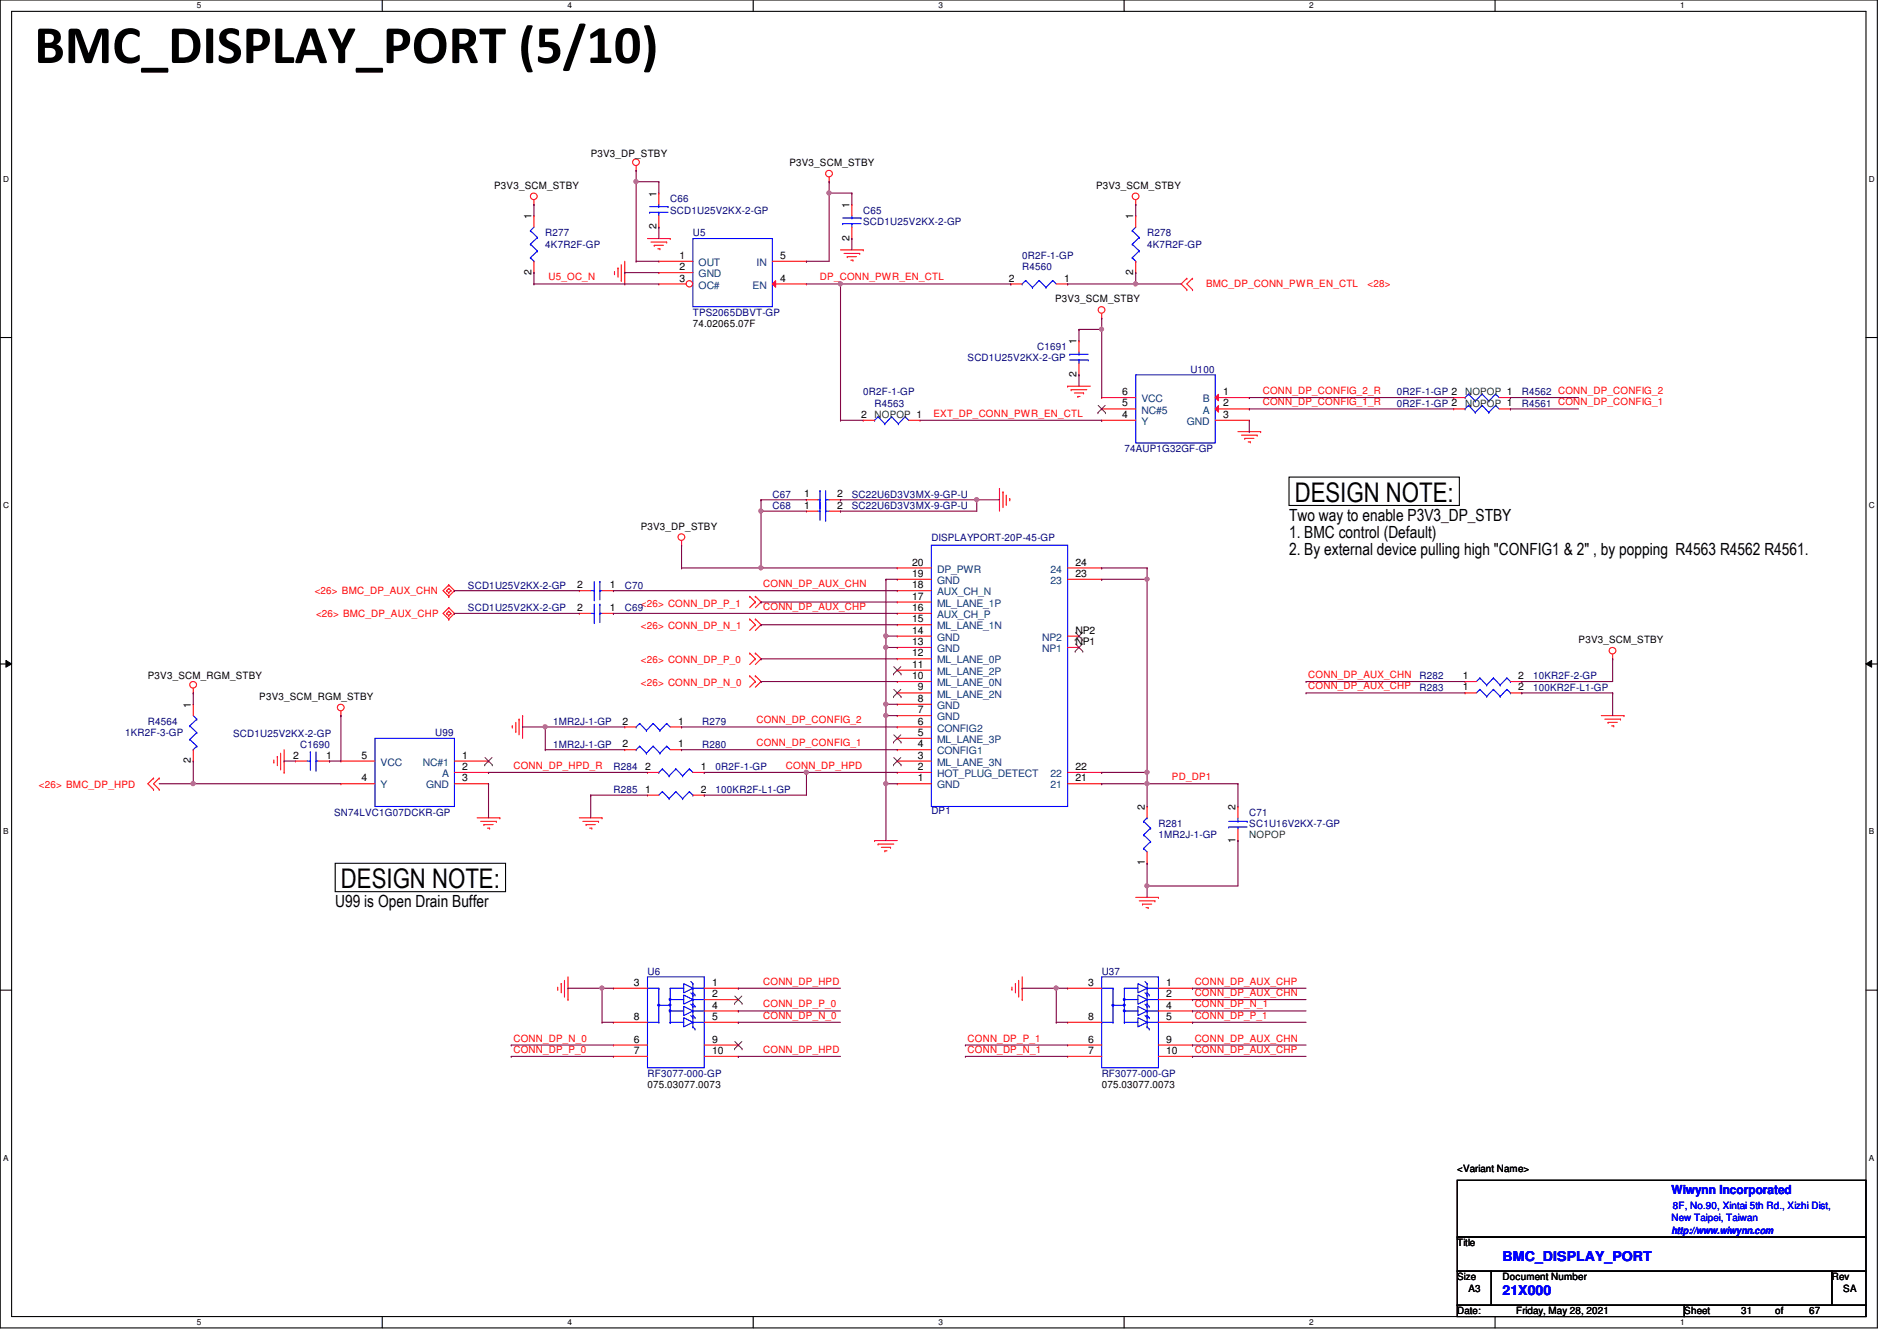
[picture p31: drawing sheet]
<svg xmlns="http://www.w3.org/2000/svg" width="297mm" height="210mm" viewBox="0 0 297 210" stroke-linecap="round" stroke-linejoin="round" font-family="sans-serif">
<defs><g id="words">
<text font-size="8.5" x="5.4" y="9.9">BMC_DISPLAY_PORT (5/10)</text>
<g font-size="4.2">
<text x="202.7" y="78.6">DESIGN NOTE:</text>
<text x="53.4" y="139.1">DESIGN NOTE:</text>
</g>
<g font-size="2.6">
<text x="201.8" y="81.6">Two way to enable P3V3_DP_STBY</text>
<text x="201.8" y="84.2">1. BMC control (Default)</text>
<text x="201.8" y="86.9">2. By external device pulling high &quot;CONFIG1 &amp; 2&quot; , by popping R4563 R4562 R4561.</text>
<text x="52.5" y="142">U99 is Open Drain Buffer</text>
</g>
<g font-size="2.1" fill="#00f">
<text x="235.3" y="197.4">BMC_DISPLAY_PORT</text>
<text x="235.3" y="202.7">21X000</text>
</g>
<text font-size="1.9" fill="#00f" x="261.7" y="186.9">Wiwynn Incorporated</text>
<g font-size="1.6">
<text x="77.4" y="29.5">P3V3_SCM_STBY</text>
<text x="92.5" y="24.6">P3V3_DP_STBY</text>
<text x="123.6" y="26">P3V3_SCM_STBY</text>
<text x="171.6" y="29.5">P3V3_SCM_STBY</text>
<text x="83.2" y="34.3" transform="rotate(-90 83.2 34.3)">1</text>
<text x="102.8" y="35.9" transform="rotate(-90 102.8 35.9)">2</text>
<text x="102.8" y="30.8" transform="rotate(-90 102.8 30.8)">1</text>
<text x="133" y="32.6" transform="rotate(-90 133 32.6)">1</text>
<text x="177.5" y="34.3" transform="rotate(-90 177.5 34.3)">1</text>
<text x="106.4" y="40.5">1</text>
<text x="122.2" y="40.5">5</text>
<text x="133" y="37.7" transform="rotate(-90 133 37.7)">2</text>
<text x="83.2" y="43" transform="rotate(-90 83.2 43)">2</text>
<text x="106.4" y="42.3">2</text>
<text x="106.4" y="44.1">3</text>
<text x="122.2" y="44.1">4</text>
<text x="157.9" y="44.1">2</text>
<text x="165.2" y="47.3">P3V3_SCM_STBY</text>
<text x="166.6" y="44.1">1</text>
<text x="177.5" y="43" transform="rotate(-90 177.5 43)">2</text>
<text x="108.5" y="51.2">74.02065.07F</text>
<text x="168.6" y="53.9" transform="rotate(-90 168.6 53.9)">1</text>
<text x="168.6" y="59" transform="rotate(-90 168.6 59)">2</text>
<text x="134.8" y="65.4">2</text>
<text x="175.7" y="65.4">4</text>
<text x="175.7" y="63.6">5</text>
<text x="175.7" y="61.8">6</text>
<text x="191.5" y="61.8">1</text>
<text x="191.5" y="63.6">2</text>
<text x="191.5" y="65.4">3</text>
<text x="125.9" y="77.9">1</text>
<text x="131.1" y="77.9">2</text>
<text x="100.3" y="82.9">P3V3_DP_STBY</text>
<text x="125.9" y="79.6">1</text>
<text x="131.1" y="79.6">2</text>
<text x="142.8" y="88.5">20</text>
<text x="168.4" y="88.5">24</text>
<text x="90.4" y="92.1">2</text>
<text x="90.4" y="95.6">2</text>
<text x="95.5" y="92.1">1</text>
<text x="95.5" y="95.6">1</text>
<text x="142.8" y="93.9">17</text>
<text x="142.8" y="92.1">18</text>
<text x="142.8" y="90.3">19</text>
<text x="142.8" y="95.6">16</text>
<text x="168.4" y="90.3">23</text>
<text x="142.8" y="97.4">15</text>
<text x="142.8" y="101">13</text>
<text x="142.8" y="99.2">14</text>
<text x="168.4" y="101">NP1</text>
<text x="168.4" y="99.2">NP2</text>
<text x="247.2" y="100.7">P3V3_SCM_STBY</text>
<text x="23.2" y="106.3">P3V3_SCM_RGM_STBY</text>
<text x="142.8" y="102.7">12</text>
<text x="142.8" y="104.5">11</text>
<text x="142.8" y="106.3">10</text>
<text x="229.1" y="106.3">1</text>
<text x="237.7" y="106.3">2</text>
<text x="29.9" y="110.8" transform="rotate(-90 29.9 110.8)">1</text>
<text x="40.6" y="109.6">P3V3_SCM_RGM_STBY</text>
<text x="97.5" y="113.4">2</text>
<text x="106.2" y="113.4">1</text>
<text x="143.7" y="108.1">9</text>
<text x="143.7" y="111.6">7</text>
<text x="143.7" y="109.9">8</text>
<text x="143.7" y="113.4">6</text>
<text x="229.1" y="108.1">1</text>
<text x="237.7" y="108.1">2</text>
<text x="29.9" y="119.5" transform="rotate(-90 29.9 119.5)">2</text>
<text x="45.9" y="118.7">2</text>
<text x="51.1" y="118.7">1</text>
<text x="56.6" y="118.7">5</text>
<text x="72.4" y="118.7">1</text>
<text x="97.5" y="117">2</text>
<text x="106.2" y="117">1</text>
<text x="143.7" y="115.2">5</text>
<text x="143.7" y="118.7">3</text>
<text x="143.7" y="117">4</text>
<text x="56.6" y="122.3">4</text>
<text x="72.4" y="122.3">3</text>
<text x="72.4" y="120.5">2</text>
<text x="101" y="124.1">1</text>
<text x="101" y="120.5">2</text>
<text x="109.7" y="124.1">2</text>
<text x="109.7" y="120.5">1</text>
<text x="143.7" y="122.3">1</text>
<text x="143.7" y="120.5">2</text>
<text x="168.4" y="122.3">21</text>
<text x="168.4" y="120.5">22</text>
<text x="179.2" y="126.8" transform="rotate(-90 179.2 126.8)">2</text>
<text x="193.5" y="131.9" transform="rotate(-90 193.5 131.9)">1</text>
<text x="193.5" y="126.8" transform="rotate(-90 193.5 126.8)">2</text>
<text x="179.2" y="135.5" transform="rotate(-90 179.2 135.5)">1</text>
<text x="99.3" y="154.3">3</text>
<text x="111.5" y="154.3">1</text>
<text x="170.4" y="154.3">3</text>
<text x="182.6" y="154.3">1</text>
<text x="99.3" y="159.6">8</text>
<text x="111.5" y="156.1">2</text>
<text x="111.5" y="157.9">4</text>
<text x="111.5" y="159.6">5</text>
<text x="170.4" y="159.6">8</text>
<text x="182.6" y="156.1">2</text>
<text x="182.6" y="157.9">4</text>
<text x="182.6" y="159.6">5</text>
<text x="99.3" y="163.2">6</text>
<text x="99.3" y="165">7</text>
<text x="111.5" y="163.2">9</text>
<text x="111.5" y="165">10</text>
<text x="170.4" y="163.2">6</text>
<text x="170.4" y="165">7</text>
<text x="182.6" y="163.2">9</text>
<text x="182.6" y="165">10</text>
<text x="101.4" y="170.3">075.03077.0073</text>
<text x="172.5" y="170.3">075.03077.0073</text>
<text x="228.2" y="183.5">&lt;Variant Name&gt;</text>
<text x="228.2" y="195.1">Title</text>
<text x="228.2" y="200.4">Size</text>
<text x="230" y="202.2">A3</text>
<text x="235.3" y="200.4">Document Number</text>
<text x="286.8" y="200.4">Rev</text>
<text x="288.6" y="202.2">SA</text>
<text x="228.2" y="205.7">Date:</text>
<text x="237.4" y="205.7">Friday, May 28, 2021</text>
<text x="263.7" y="205.7">Sheet</text>
<text x="272.6" y="205.7">31</text>
<text x="278" y="205.7">of</text>
<text x="283.3" y="205.7">67</text>
</g>
<g font-size="1.6" fill="#000080">
<text x="104.9" y="31.7">C66</text>
<text x="104.9" y="33.4">SCD1U25V2KX-2-GP</text>
<text x="135.2" y="33.4">C65</text>
<text x="135.2" y="35.2">SCD1U25V2KX-2-GP</text>
<text x="85.4" y="37">R277</text>
<text x="85.4" y="38.8">4K7R2F-GP</text>
<text x="108.5" y="37">U5</text>
<text x="160.1" y="40.6">0R2F-1-GP</text>
<text x="179.6" y="37">R278</text>
<text x="179.6" y="38.8">4K7R2F-GP</text>
<text x="160.1" y="42.3">R4560</text>
<text x="108.5" y="49.4">TPS2065DBVT-GP</text>
<text x="151.5" y="56.6">SCD1U25V2KX-2-GP</text>
<text x="162.4" y="54.8">C1691</text>
<text x="186.4" y="58.3">U100</text>
<text x="135.2" y="61.9">0R2F-1-GP</text>
<text x="136.9" y="63.7">R4563</text>
<text x="218.7" y="61.9">0R2F-1-GP 2</text>
<text x="218.7" y="63.7">0R2F-1-GP 2</text>
<text x="238.3" y="61.9">R4562 CONN_DP_CONFIG_2</text>
<text x="238.3" y="63.7">R4561 CONN_DP_CONFIG_1</text>
<text x="176.1" y="70.8">74AUP1G32GF-GP</text>
<text x="120.9" y="77.9">C67</text>
<text x="133.4" y="77.9">SC22U6D3V3MX-9-GP-U</text>
<text x="120.9" y="79.7">C68</text>
<text x="133.4" y="79.7">SC22U6D3V3MX-9-GP-U</text>
<text x="145.8" y="84.7">DISPLAYPORT-20P-45-GP</text>
<text x="73.3" y="92.1">SCD1U25V2KX-2-GP</text>
<text x="73.3" y="95.7">SCD1U25V2KX-2-GP</text>
<text x="97.8" y="92.1">C70</text>
<text x="97.8" y="95.7">C69</text>
<text x="222.3" y="106.3">R282</text>
<text x="240.1" y="106.3">10KR2F-2-GP</text>
<text x="23.2" y="113.5">R4564</text>
<text x="86.6" y="113.5">1MR2J-1-GP</text>
<text x="109.9" y="113.5">R279</text>
<text x="222.3" y="108.1">R283</text>
<text x="240.1" y="108.1">100KR2F-L1-GP</text>
<text x="19.6" y="115.2">1KR2F-3-GP</text>
<text x="36.5" y="115.4">SCD1U25V2KX-2-GP</text>
<text x="47" y="117">C1690</text>
<text x="68.2" y="115.2">U99</text>
<text x="86.6" y="117">1MR2J-1-GP</text>
<text x="109.9" y="117">R280</text>
<text x="96.1" y="124.1">R285</text>
<text x="96.1" y="120.6">R284</text>
<text x="112.1" y="124.1">100KR2F-L1-GP</text>
<text x="112.1" y="120.6">0R2F-1-GP</text>
<text x="52.3" y="127.7">SN74LVC1G07DCKR-GP</text>
<text x="145.8" y="127.3">DP1</text>
<text x="181.4" y="129.5">R281</text>
<text x="181.4" y="131.2">1MR2J-1-GP</text>
<text x="195.6" y="127.7">C71</text>
<text x="195.6" y="129.5">SC1U16V2KX-7-GP</text>
<text x="101.4" y="152.6">U6</text>
<text x="172.5" y="152.6">U37</text>
<text x="101.4" y="168.6">RF3077-000-GP</text>
<text x="172.5" y="168.6">RF3077-000-GP</text>
</g>
<g font-size="1.6" fill="#004080">
<text x="109.4" y="41.6">OUT</text>
<text x="118.4" y="41.6">IN</text>
<text x="109.4" y="43.4">GND</text>
<text x="109.4" y="45.2">OC#</text>
<text x="117.9" y="45.2">EN</text>
<text x="178.7" y="64.7">NC#5</text>
<text x="178.7" y="62.9">VCC</text>
<text x="188.3" y="62.9">B</text>
<text x="188.3" y="64.7">A</text>
<text x="178.7" y="66.5">Y</text>
<text x="185.8" y="66.5">GND</text>
<text x="146.7" y="89.6">DP_PWR</text>
<text x="164.5" y="89.6">24</text>
<text x="146.7" y="95">ML_LANE_1P</text>
<text x="146.7" y="93.2">AUX_CH_N</text>
<text x="146.7" y="91.4">GND</text>
<text x="164.5" y="91.4">23</text>
<text x="146.7" y="98.5">ML_LANE_1N</text>
<text x="146.7" y="100.3">GND</text>
<text x="146.7" y="96.7">AUX_CH_P</text>
<text x="163.2" y="100.3">NP2</text>
<text x="146.7" y="103.8">ML_LANE_0P</text>
<text x="146.7" y="105.6">ML_LANE_2P</text>
<text x="146.7" y="107.4">ML_LANE_0N</text>
<text x="146.7" y="102.1">GND</text>
<text x="163.2" y="102.1">NP1</text>
<text x="146.7" y="109.2">ML_LANE_2N</text>
<text x="146.7" y="112.7">GND</text>
<text x="146.7" y="111">GND</text>
<text x="59.6" y="119.8">VCC</text>
<text x="66.2" y="119.8">NC#1</text>
<text x="146.7" y="116.3">ML_LANE_3P</text>
<text x="146.7" y="119.8">ML_LANE_3N</text>
<text x="146.7" y="118.1">CONFIG1</text>
<text x="146.7" y="114.5">CONFIG2</text>
<text x="59.6" y="123.4">Y</text>
<text x="66.7" y="123.4">GND</text>
<text x="69.2" y="121.6">A</text>
<text x="146.7" y="123.4">GND</text>
<text x="146.7" y="121.6">HOT_PLUG_DETECT</text>
<text x="164.5" y="123.4">21</text>
<text x="164.5" y="121.6">22</text>
</g>
<g font-size="1.6" fill="#f00">
<text x="85.9" y="43.9">U5_OC_N</text>
<text x="128.4" y="43.9">DP_CONN_PWR_EN_CTL</text>
<text x="188.8" y="45">BMC_DP_CONN_PWR_EN_CTL</text>
<text x="214.1" y="45">&lt;28&gt;</text>
<text x="146.2" y="65.2">EXT_DP_CONN_PWR_EN_CTL</text>
<text x="197.7" y="63.5">CONN_DP_CONFIG_1_R</text>
<text x="197.7" y="61.7">CONN_DP_CONFIG_2_R</text>
<text x="49.3" y="93">&lt;26&gt; BMC_DP_AUX_CHN</text>
<text x="100.3" y="95">&lt;26&gt; CONN_DP_P_1</text>
<text x="119.5" y="91.9">CONN_DP_AUX_CHN</text>
<text x="119.5" y="95.5">CONN_DP_AUX_CHP</text>
<text x="49.5" y="96.6">&lt;26&gt; BMC_DP_AUX_CHP</text>
<text x="100.3" y="98.5">&lt;26&gt; CONN_DP_N_1</text>
<text x="100.3" y="103.8">&lt;26&gt; CONN_DP_P_0</text>
<text x="100.3" y="107.4">&lt;26&gt; CONN_DP_N_0</text>
<text x="204.8" y="107.9">CONN_DP_AUX_CHP</text>
<text x="204.8" y="106.1">CONN_DP_AUX_CHN</text>
<text x="118.4" y="113.2">CONN_DP_CONFIG_2</text>
<text x="118.4" y="116.8">CONN_DP_CONFIG_1</text>
<text x="6.1" y="123.4">&lt;26&gt; BMC_DP_HPD</text>
<text x="80.4" y="120.4">CONN_DP_HPD_R</text>
<text x="123.1" y="120.4">CONN_DP_HPD</text>
<text x="183.5" y="122.1">PD_DP1</text>
<text x="119.5" y="154.1">CONN_DP_HPD</text>
<text x="187.1" y="154.1">CONN_DP_AUX_CHP</text>
<text x="187.1" y="155.9">CONN_DP_AUX_CHN</text>
<text x="119.5" y="157.7">CONN_DP_P_0</text>
<text x="119.5" y="159.5">CONN_DP_N_0</text>
<text x="187.1" y="157.7">CONN_DP_N_1</text>
<text x="187.1" y="159.5">CONN_DP_P_1</text>
<text x="80.4" y="164.8">CONN_DP_P_0</text>
<text x="80.4" y="163">CONN_DP_N_0</text>
<text x="119.5" y="164.8">CONN_DP_HPD</text>
<text x="151.5" y="163">CONN_DP_P_1</text>
<text x="151.5" y="164.8">CONN_DP_N_1</text>
<text x="187.1" y="164.8">CONN_DP_AUX_CHP</text>
<text x="187.1" y="163">CONN_DP_AUX_CHN</text>
</g>
<g font-size="1.6" fill="#008000">
<text x="136.9" y="65.4">NOPOP 1</text>
<text x="229.4" y="61.9">NOPOP 1</text>
<text x="229.4" y="63.7">NOPOP 1</text>
<text x="195.6" y="131.2">NOPOP</text>
</g>
<g font-size="1.6" fill="#00f">
<text x="261.7" y="191.1">New Taipei, Taiwan</text>
<text x="262" y="189.2">8F, No.90, Xintai 5th Rd., Xizhi Dist,</text>
<text x="261.7" y="193.1">http://www.wiwynn.com</text>
</g>
<g font-size="1.3">
<text x="30.8" y="1.3">5</text>
<text x="88.9" y="1.3">4</text>
<text x="146.9" y="1.3">3</text>
<text x="205" y="1.3">2</text>
<text x="263.1" y="1.3">1</text>
<text x=".5" y="28.4">D</text>
<text x="292.6" y="28.4">D</text>
<text x=".5" y="79.5">C</text>
<text x="292.6" y="79.5">C</text>
<text x=".5" y="130.6">B</text>
<text x="292.6" y="130.6">B</text>
<text x=".5" y="181.7">A</text>
<text x="292.6" y="181.7">A</text>
<text x="30.8" y="207.4">5</text>
<text x="88.9" y="207.4">4</text>
<text x="146.9" y="207.4">3</text>
<text x="205" y="207.4">2</text>
<text x="263.1" y="207.4">1</text>
</g>
</g></defs>
<path d="M0 0h294v207.9h-294zM1.8 1.8h290.4v204.3h-290.4z" fill="none" stroke="#000" stroke-width=".17"/>
<g fill="#fff">
<path d="M30.8 .2h.7v1.4h-.7z"/>
<path d="M30.8 206.2h.7v1.4h-.7z"/>
</g>
<path d="M59.9 0v1.8M59.9 206.1v1.8" fill="none" stroke="#000" stroke-width=".17"/>
<g fill="#fff">
<path d="M88.9 .2h.6v1.4h-.6z"/>
<path d="M88.9 206.2h.6v1.4h-.6z"/>
</g>
<path d="M117.9 0v1.8M117.9 206.1v1.8" fill="none" stroke="#000" stroke-width=".17"/>
<g fill="#fff">
<path d="M146.9 .2h.7v1.4h-.7z"/>
<path d="M146.9 206.2h.7v1.4h-.7z"/>
</g>
<path d="M176 0v1.8M176 206.1v1.8" fill="none" stroke="#000" stroke-width=".17"/>
<g fill="#fff">
<path d="M205 .2h.7v1.4h-.7z"/>
<path d="M205 206.2h.7v1.4h-.7z"/>
</g>
<path d="M234.1 0v1.8M234.1 206.1v1.8" fill="none" stroke="#000" stroke-width=".17"/>
<g fill="#fff">
<path d="M263.1 .2h.7v1.4h-.7z"/>
<path d="M263.1 206.2h.7v1.4h-.7z"/>
<path d="M.5 27.3h.9v1.4h-.9z"/>
<path d="M292.6 27.3h.9v1.4h-.9z"/>
<path d="M.5 78.4h.9v1.4h-.9z"/>
<path d="M292.6 78.4h.9v1.4h-.9z"/>
</g>
<path d="M0 52.8h1.8M292.2 52.8h1.8" fill="none" stroke="#000" stroke-width=".17"/>
<g fill="#fff">
<path d="M.5 129.5h.8v1.4h-.8z"/>
<path d="M292.6 129.5h.9v1.4h-.9z"/>
</g>
<path d="M0 103.9h1.8M292.2 103.9h1.8" fill="none" stroke="#000" stroke-width=".17"/>
<path d="M.9 103.4l.9 .5-.9 .5zM292.2 103.9l.9-.5v1z" fill="#000"/>
<path d="M.9 103.4l.9 .5-.9 .5zM292.2 103.9l.9-.5v1z" fill="none" stroke="#000" stroke-width=".16"/>
<g fill="#fff">
<path d="M.5 180.5h.8v1.4h-.8z"/>
<path d="M292.6 180.5h.9v1.4h-.9z"/>
</g>
<path d="M201.8 74.7h26.7v4.4h-26.7zM52.5 135.1h26.7v4.5h-26.7zM0 155h1.8M292.2 155h1.8M228.2 184.7h64v8.9h-64zM228.2 193.6h64v5.4h-64zM228.2 199h5.3v5.3h-5.3zM233.5 199h53.3v5.3h-53.3zM286.8 199h5.4v5.3h-5.4zM228.2 204.3h35.5v1.8h-35.5zM263.7 204.3h28.5v1.8h-28.5z" fill="none" stroke="#000" stroke-width=".17"/>
<g fill="none" stroke="#f00" stroke-width=".17">
<path d="M83.6 32h.1M83.6 31.3v.7M99.6 26.7h.1M99.6 26v.7M101.4 37.3h3.5M101.9 37.9h2.5M102.4 38.4h.1M102.4 38.4h1.5M103 38.9h.3M103.3 38.9h.1M104.4 37.9h.1M104.9 37.3h.1"/>
<path d="M129.8 28.4h.1M129.8 27.7v.7M131.6 39.1h3.6M132.2 39.7h2.4M133.4 32h.1M133.4 37.3h.1M133.4 32v1.8M133.4 35.6v1.7M134.6 39.7h.1M135.2 39.1h.1M177.8 32h.1M177.8 31.3v.7"/>
<path d="M96.2 42.8h.1M96.2 42.5v.3M96.8 42h.1M96.8 42v1.4M97.3 43.9h.1M97.3 41.4v2.5M97.8 44.4h.1M97.8 40.9v3.5M132.7 40.2h.1M132.7 40.2h1.4M133.2 40.7h.4M133.6 40.7h.1"/>
<path d="M172.5 49.8h.1M172.5 49.1v.7M185.8 43.6h.1M185.8 45.3h.1M185.8 43.6l-.8 .8 .8 .9M186.7 45.3h.1M186.7 43.6h.1M186.7 43.6l-.9 .8 .9 .9M135.2 65.8h.1M135.2 65.8h1.7M142.3 65.8h1.8M144.1 65.8h.1"/>
<path d="M156.5 76.5h.1M156.5 76.5v3.5M157.1 77h.1M157.1 77v2.5M157.6 79h.1M157.6 77.5v1.5M158.1 78.1h.1M158.1 78.1v.3M167.2 60.5h.1M167.2 60.5h3.5M167.7 61h.1M167.7 61h2.5"/>
<path d="M168.2 61.5h1.5M168.8 62.1h.1M168.8 62.1h.3M169.7 61.5h.1M193.8 67.6h3.6M194.4 68.1h2.4M194.9 68.6h.1M194.9 68.6h1.4M195.4 69.2h.4M195.8 69.2h.1M196.8 68.1h.1M197.4 67.6h.1"/>
<path d="M227.6 62.2h.1M227.6 62.2h1.8M234.7 62.2h1.8M236.5 62.2h.1M69.9 92.5h.1M69.9 96h.1M69.9 92.5l.4 .3M69.9 96l.4 .4M70.3 91.6h.1M70.3 93.3h.1M70.3 92.8h.1M70.3 92.1h.1"/>
<path d="M70.3 95.1h.1M70.3 96.9h.1M70.3 96.4h.1M70.3 95.7h.1M70.3 91.6l.9 .9-.9 .8M70.3 91.6l-.9 .9 .9 .8M70.3 92.1l-.4 .4M70.3 92.1l.3 .4M70.3 95.1l.9 .9-.9 .9M70.3 95.1l-.9 .9 .9 .9M70.3 95.7l-.4 .3M70.3 95.7l.3 .3"/>
<path d="M70.6 92.5h.1M70.6 96h.1M70.6 92.5l-.3 .3M70.6 96l-.3 .4M106.7 85.3h.1M106.7 84.6v.7M117.4 93.3h.1M117.4 96.9h.1M117.4 93.3l.9 .9M117.4 96.9l.9 .9M118.3 94.2h.1M118.3 93.3h.1"/>
<path d="M118.3 97.8h.1M118.3 96.9h.1M118.3 94.2l-.9 .9M118.3 93.3l.9 .9M118.3 97.8l-.9 .9M118.3 96.9l.9 .9M119.2 94.2h.1M119.2 97.8h.1M119.2 94.2l-.9 .9M119.2 97.8l-.9 .9M30.3 108.5h.1M30.3 110.2h.1"/>
<path d="M30.3 119.1h.1M30.3 107.7v.8M30.3 110.2v1.8M30.3 117.3v1.8M42.9 119.3h.1M42.9 119v.3M43.4 118.4h.1M43.4 118.4v1.4M43.9 117.9v2.5M44.5 117.3v3.6M53.4 112h.1M53.4 111.3v.7"/>
<path d="M80.2 113.6h.1M80.2 113.6v.4M80.8 114.5h.1M80.8 113.1v1.4M81.3 112.6h.1M81.3 112.6v2.4M81.8 112h.1M81.8 112v3.6M117.4 102.2h.1M117.4 105.8h.1M117.4 102.2l.9 .9M117.4 105.8l.9 .9"/>
<path d="M118.3 103.1h.1M118.3 102.2h.1M118.3 106.7h.1M118.3 105.8h.1M118.3 103.1l-.9 .9M118.3 102.2l.9 .9M118.3 106.7l-.9 .9M118.3 105.8l.9 .9M119.2 103.1h.1M119.2 106.7h.1M119.2 103.1l-.9 .9M119.2 106.7l-.9 .9"/>
<path d="M229.4 108.5h.1M229.4 108.5h1.8M236.5 108.5h1.8M238.3 108.5h.1M250.7 112h3.6M251.3 112.6h2.4M251.8 113.1h.1M251.8 113.1h1.4M252.3 113.6h.4M252.5 103.1h.1M252.5 102.4v.7M252.7 113.6h.1"/>
<path d="M253.7 112.6h.1M254.3 112h.1M24 121.8h.1M24 123.6h.1M24 121.8l-.8 .9 .8 .9M24.9 121.8h.1M24.9 123.6h.1M24.9 121.8l-.9 .9 .9 .9M43.9 120.4h.1M44.5 120.9h.1M74.7 128h3.6M75.3 128.6h2.4"/>
<path d="M75.8 129.1h.1M75.8 129.1h1.4M76.3 129.6h.4M76.7 129.6h.1M77.7 128.6h.1M78.3 128h.1M90.7 128h3.6M91.3 128.6h2.4M91.8 129.1h.1M91.8 129.1h1.4M92.3 129.6h.4M92.7 129.6h.1"/>
<path d="M93.7 128.6h.1M94.3 128h.1M136.9 131.6h.1M136.9 131.6h3.6M137.5 132.1h.1M137.5 132.1h2.5M138 132.6h1.4M138.6 133.2h.1M138.6 133.2h.3M139.4 132.6h.1M193.8 131.6h.1M193.8 126.2h.1"/>
<path d="M193.8 126.2v1.8M193.8 129.8v1.8M87.3 154.9h.1M87.3 154.5v.4M87.9 154h.1M87.9 154v1.4M88.4 155.9h.1M88.4 153.5v2.4M88.9 156.5h.1M88.9 152.9v3.6M158.5 154.9h.1M158.5 154.5v.4"/>
<path d="M159 154h.1M159 154v1.4M159.5 155.9h.1M159.5 153.5v2.4M160.1 156.5h.1M160.1 152.9v3.6M177.8 140.5h3.6M178.4 141h2.4M178.9 141.5h.1M178.9 141.5h1.4M179.4 142.1h.4M179.8 142.1h.1"/>
<path d="M180.8 141h.1M181.4 140.5h.1"/>
<circle cx="83.6" cy="30.7" r=".52"/>
<circle cx="99.6" cy="25.4" r=".52"/>
<circle cx="129.8" cy="27.2" r=".52"/>
<circle cx="177.8" cy="30.7" r=".52"/>
<circle cx="172.5" cy="48.5" r=".52"/>
<circle cx="106.7" cy="84.1" r=".52"/>
<circle cx="30.2" cy="107.2" r=".52"/>
<circle cx="53.4" cy="110.7" r=".52"/>
<circle cx="252.5" cy="101.8" r=".52"/>
</g>
<g fill="none" stroke="#00f" stroke-width=".17">
<path d="M131.9 35h.1M131.9 34.1h2.9M131.9 35h2.9M133.4 34.1h.1M133.4 35h.1M133.4 33.8v.3M133.4 35v.6M134.8 34.1h.1M136.9 65.8h.1M137.5 65.2h.1M137.5 65.2l1.1 1.1M137.5 65.2l-.6 .6"/>
<path d="M138.6 66.3h.1M139.6 65.2h.1M139.6 65.2l1.1 1.1M139.6 65.2l-1 1.1M140.7 66.3h.1M141.7 65.2h.1M141.7 65.2l.6 .6M141.7 65.2l-1 1.1M229.4 62.2h.1M230 61.7h.1M230 61.7l1 1.1M230 61.7l-.6 .5"/>
<path d="M231 62.8h.1M232.1 61.7h.1M232.1 61.7l1 1.1M232.1 61.7l-1.1 1.1M233.1 62.8h.1M234.2 61.7h.1M234.2 61.7l.5 .5M234.2 61.7l-1.1 1.1M29.7 113.6h.1M29.7 115.7h.1M29.7 113.6l1.1 1.1M29.7 115.7l1.1 1.1"/>
<path d="M30.3 117.3h.1M30.3 112l.5 .6M30.8 112.6h.1M30.8 114.7h.1M30.8 116.8h.1M30.8 112.6l-1.1 1M30.8 114.7l-1.1 1M30.8 116.8l-.5 .5M231.7 107.9h.1M231.7 107.9l-.5 .6M231.7 107.9l1.1 1.1M232.8 109h.1"/>
<path d="M233.8 107.9h.1M233.8 107.9l-1 1.1M233.8 107.9l1.1 1.1M234.9 109h.1M236 107.9h.1M236 107.9l-1.1 1.1M236 107.9l.5 .6M236.5 108.5h.1M192.4 129.5h.1M192.4 129.5h2.9M192.4 128.6h2.9M193.8 129.5h.1"/>
<path d="M193.8 128.6h.1M193.8 128v.6M193.8 129.5v.3M195.3 128.6h.1M101.4 154.7h1.8M103.2 157.4h.1M103.2 154.7h.1M103.2 157.4h1.7M103.2 154.7v5.3M104.9 154.7h.1M104.9 156.5h.1M104.9 158.2h.1"/>
<path d="M104.9 154.7h2.2M104.9 154.7v5.3M104.9 156.5h2.2M104.9 158.2h2.2M107.1 154l1.4 .7-1.4 .7zM107.1 155.7l1.4 .8-1.4 .7zM107.1 157.5l1.4 .7-1.4 .8zM107.1 159.3l1.4 .7-1.4 .7zM108.2 153.6l.3 .4M108.2 155.4l.3 .3M108.2 157.2l.3 .3M108.2 159l.3 .3"/>
<path d="M108.5 154.7h.1M108.5 155.4h.1M108.5 154h.1M108.5 157.2h.1M108.5 156.5h.1M108.5 155.7h.1M108.5 159h.1M108.5 158.2h.1M108.5 157.5h.1M108.5 159.3h.1M108.5 154.7h1.8M108.5 154v1.4"/>
<path d="M108.5 155.7v1.5M108.5 157.5v1.5M108.5 159.3v1.4M108.5 155.4l.3 .3M108.5 156.5h1.8M108.5 157.2l.3 .3M108.5 158.2h1.8M108.5 159l.3 .3M108.8 155.7h.1M108.8 157.5h.1M108.8 159.3h.1M101.4 160h.1"/>
<path d="M101.4 160h1.8M103.2 160h.1M104.9 160h.1M104.9 160h2.2M108.5 160.7h.1M108.5 160h.1M108.5 160h1.8M108.5 160.7l.3 .4M108.8 161.1h.1"/>
</g>
<path d="M104.8 156.3h.2v.2h-.2z" fill-rule="evenodd" fill="#00f"/>
<path d="M104.8 156.3h.2v.2h-.2z" fill="none" stroke="#00f" stroke-width=".17"/>
<path d="M104.8 157.2h.2v.2h-.2z" fill-rule="evenodd" fill="#00f"/>
<path d="M104.8 157.2h.2v.2h-.2z" fill="none" stroke="#00f" stroke-width=".17"/>
<path d="M104.8 158.1h.2v.2h-.2z" fill-rule="evenodd" fill="#00f"/>
<path d="M104.8 158.1h.2v.2h-.2z" fill="none" stroke="#00f" stroke-width=".17"/>
<path d="M103 157.2h.2v.2h-.2z" fill-rule="evenodd" fill="#00f"/>
<g fill="none" stroke="#00f" stroke-width=".17">
<path d="M83.1 36.1h.1M83.1 38.2h.1M83.1 36.1l1.1 1.1M83.1 38.2l1.1 1.1M83.6 35.6l-.5 .5M84.2 37.2h.1M84.2 39.3h.1M84.2 37.2l-1.1 1M84.2 39.3l-1.1 1M83.1 40.3h.1M83.1 40.3l.5 .6M83.6 40.9h.1"/>
<path d="M160.1 44.4h.1M160.6 43.9h.1M160.6 43.9l1.1 1.1M160.6 43.9l-.5 .5M161.7 45h.1M162.7 43.9h.1M162.7 43.9l1.1 1.1M162.7 43.9l-1 1.1M163.8 45h.1M164.8 43.9h.1M164.8 43.9l.6 .5M164.8 43.9l-1 1.1"/>
<path d="M167.5 55.5h.1M167.5 55.5h2.9M167.5 56.3h2.9M168.9 55.5h.1M168.9 56.3h.1M168.9 55.1v.4M168.9 56.3v.6M170.4 56.3h.1M128.1 78.2h.3M128.4 78.2h.1M128.4 76.8h.1M128.4 76.8v2.9"/>
<path d="M129.3 78.2h.1M129.3 79.7h.1M129.3 78.2h.5M129.3 76.8v2.9M92.5 92.5h.5M93 92.5h.1M93 93.9h.1M93 91v2.9M93.9 92.5h.1M93.9 91h.1M93.9 92.5h.4M93.9 91v2.9"/>
<path d="M48 119.1h.6M48.6 119.1h.1M48.6 117.7h.1M48.6 117.7v2.9M49.5 119.1h.1M49.5 119.1h.3M49.5 117.7v2.9M58.7 115.6h12.5v10.6h-12.5zM99.6 113.8h.1M100.2 113.2h.1M100.2 113.2l1 1.1M100.2 113.2l-.6 .6"/>
<path d="M101.2 114.3h.1M102.3 113.2h.1M102.3 113.2l1 1.1M102.3 113.2l-1.1 1.1M103.3 114.3h.1M104.4 113.2h.1M104.4 113.2l.5 .6M104.4 113.2l-1.1 1.1M231.7 106.1h.1M231.7 106.1l-.5 .6M231.7 106.1l1.1 1.1M232.8 107.2h.1"/>
<path d="M233.8 106.1h.1M233.8 106.1l-1 1.1M233.8 106.1l1.1 1.1M234.9 107.2h.1M236 106.1h.1M236 106.1l-1.1 1.1M236 106.1l.5 .6M236.5 106.7h.1M49.5 120.6h.1M103.2 120.9h.1M103.7 123.9h.1M103.7 120.4h.1"/>
<path d="M103.7 123.9l-.5 .6M103.7 123.9l1.1 1.1M103.7 120.4l1.1 1.1M103.7 120.4l-.5 .5M104.8 125h.1M104.8 121.5h.1M105.8 123.9h.1M105.8 120.4h.1M105.8 123.9l-1 1.1M105.8 123.9l1.1 1.1M105.8 120.4l1.1 1.1M105.8 120.4l-1 1.1"/>
<path d="M106.9 125h.1M106.9 121.5h.1M107.9 123.9h.1M107.9 120.4h.1M107.9 123.9l-1 1.1M107.9 123.9l.6 .6M107.9 120.4l.6 .5M107.9 120.4l-1 1.1M108.5 124.5h.1M179.1 132.8h.1M179.1 130.7h.1M179.1 128.6h.1"/>
<path d="M179.1 132.8l.5 .5M179.1 130.7l1.1 1M179.1 128.6l1.1 1M179.6 128h.1M179.6 128l-.5 .6M180.2 131.7h.1M180.2 129.6h.1M180.2 131.7l-1.1 1.1M180.2 129.6l-1.1 1.1M101.4 152.9h8.9v14.2h-8.9zM103 157.2h.2v.2h-.2zM172.5 154.7h1.8"/>
<path d="M174.3 157.4h.1M174.3 154.7h.1M174.3 157.4h1.8M174.3 154.7v5.3M176.1 154.7h.1M176.1 156.5h.1M176.1 158.2h.1M176.1 154.7h2.1M176.1 154.7v5.3M176.1 156.5h2.1M176.1 158.2h2.1M178.2 154l1.4 .7-1.4 .7z"/>
<path d="M178.2 155.7l1.4 .8-1.4 .7zM178.2 157.5l1.4 .7-1.4 .8zM178.2 159.3l1.4 .7-1.4 .7zM179.3 153.6l.3 .4M179.3 155.4l.3 .3M179.3 157.2l.3 .3M179.3 159l.3 .3M179.6 154.7h.1M179.6 155.4h.1M179.6 154h.1M179.6 157.2h.1M179.6 156.5h.1"/>
<path d="M179.6 155.7h.1M179.6 159h.1M179.6 158.2h.1M179.6 157.5h.1M179.6 159.3h.1M179.6 154.7h1.8M179.6 154v1.4M179.6 155.7v1.5M179.6 157.5v1.5M179.6 159.3v1.4M179.6 155.4l.4 .3M179.6 156.5h1.8"/>
<path d="M179.6 157.2l.4 .3M179.6 158.2h1.8M179.6 159l.4 .3M180 155.7h.1M180 157.5h.1M180 159.3h.1M172.5 160h.1M172.5 160h1.8M174.3 160h.1M176.1 160h.1M176.1 160h2.1M179.6 160.7h.1"/>
<path d="M179.6 160h.1M179.6 160h1.8M179.6 160.7l.4 .4M180 161.1h.1"/>
</g>
<g fill="none" stroke="#f00" stroke-width=".17">
<path d="M83.6 33.8h.1M83.6 33.8v1.8M83.6 42.7h.1M83.6 40.9v1.8M158.3 44.4h.1M158.3 44.4h1.8M165.4 44.4h1.8M167.2 44.4h.1M168.9 53.3h.1M168.9 58.7h.1M168.9 53.3v1.8M168.9 56.9v1.8"/>
<path d="M126.3 78.2h.1M126.3 78.2h1.8M129.8 78.2h1.8M131.6 78.2h.1M90.7 92.5h.1M90.7 92.5h1.8M94.3 92.5h1.8M96.1 92.5h.1M46.3 119.1h.1M46.3 119.1h1.7M49.8 119.1h1.8M51.6 119.1h.1"/>
<path d="M53.4 119.1h.1M53.4 119.1h5.3M71.2 119.1h5.3M76.5 119.1h.1M97.8 113.8h.1M97.8 113.8h1.8M104.9 113.8h1.8M106.7 113.8h.1M229.4 106.7h.1M229.4 106.7h1.8M236.5 106.7h1.8M238.3 106.7h.1"/>
<path d="M53.4 122.7h.1M53.4 122.7h5.3M71.2 122.7h5.3M71.2 120.9h5.3M76.5 122.7h.1M76.5 120.9h.1M101.4 124.5h.1M101.4 120.9h.1M101.4 124.5h1.8M101.4 120.9h1.8M108.5 124.5h1.8M108.5 120.9h1.8"/>
<path d="M110.3 124.5h.1M110.3 120.9h.1M179.6 135.1h.1M179.6 126.2h.1M179.6 126.2v1.8M179.6 133.3v1.8M96.1 154.7h.1M96.1 154.7h5.3M110.3 154.7h5.3M110.3 156.5h5.3M110.3 158.2h5.3M115.6 154.7h.1"/>
<path d="M115.6 156.5h.1M115.6 158.2h.1M96.1 163.6h.1M96.1 165.4h.1M96.1 160h.1M96.1 160h5.3M96.1 163.6h5.3M96.1 165.4h5.3M110.3 160h5.3M110.3 163.6h5.3M110.3 165.4h5.3M115.6 160h.1"/>
<path d="M115.6 163.6h.1M115.6 165.4h.1"/>
</g>
<path d="M75.9 119.7h.1M75.9 118.6l1.2 1.1M77 118.6l-1.1 1.1M77.1 119.7h.1M115 157.1h.1M115.1 155.9l1.1 1.2M116.2 155.9l-1.2 1.2M116.2 157.1h.1M115 164.2h.1M115.1 163l1.1 1.2M116.2 163l-1.2 1.2M116.2 164.2h.1" fill="none" stroke="#804000" stroke-width=".16"/>
<path d="M175.9 156.3h.2v.2h-.2z" fill-rule="evenodd" fill="#00f"/>
<path d="M175.9 156.3h.2v.2h-.2z" fill="none" stroke="#00f" stroke-width=".17"/>
<path d="M175.9 157.2h.2v.2h-.2z" fill-rule="evenodd" fill="#00f"/>
<path d="M175.9 157.2h.2v.2h-.2z" fill="none" stroke="#00f" stroke-width=".17"/>
<path d="M175.9 158.1h.2v.2h-.2z" fill-rule="evenodd" fill="#00f"/>
<path d="M175.9 158.1h.2v.2h-.2z" fill="none" stroke="#00f" stroke-width=".17"/>
<path d="M174.1 157.2h.3v.2h-.3z" fill-rule="evenodd" fill="#00f"/>
<g fill="none" stroke="#00f" stroke-width=".17">
<path d="M101.7 33.2h.1M101.7 32.3h2.9M101.7 33.2h2.9M103.2 32.3h.1M103.2 33.2h.1M103.2 32v.3M103.2 33.2v.6M104.6 32.3h.1M108.5 37.3h12.4v10.7h-12.4zM177.3 36.1h.1M177.3 38.2h.1M177.3 36.1l1.1 1.1"/>
<path d="M177.3 38.2l1.1 1.1M177.8 35.6l-.5 .5M178.4 37.2h.1M178.4 39.3h.1M178.4 37.2l-1.1 1M178.4 39.3l-1.1 1M177.3 40.3h.1M177.3 40.3l.5 .6M177.8 40.9h.1M128.4 78.6h.1M128.4 78.6v2.8M129.3 78.6v2.8"/>
<path d="M229.4 64h.1M230 63.5h.1M230 63.5l1 1.1M230 63.5l-.6 .5M231 64.6h.1M232.1 63.5h.1M232.1 63.5l1 1.1M232.1 63.5l-1.1 1.1M233.1 64.6h.1M234.2 63.5h.1M234.2 63.5l.5 .5M234.2 63.5l-1.1 1.1"/>
<path d="M128.1 80h.3M128.4 80h.1M129.3 80h.1M129.3 81.4h.1M129.3 80h.5M145.8 85.3h21.4v40.9h-21.4zM99.6 117.3h.1M100.2 116.8h.1M100.2 116.8l1 1.1M100.2 116.8l-.6 .5M101.2 117.9h.1M102.3 116.8h.1"/>
<path d="M102.3 116.8l1 1.1M102.3 116.8l-1.1 1.1M103.3 117.9h.1M104.4 116.8h.1M104.4 116.8l.5 .5M104.4 116.8l-1.1 1.1M172.5 152.9h8.9v14.2h-8.9zM174.1 157.2h.3v.2h-.3z"/>
</g>
<g fill="none" stroke="#f00" stroke-width=".17">
<path d="M103.2 30.2h.1M103.2 35.6h.1M103.2 30.2v1.8M103.2 33.8v1.8M177.8 33.8h.1M177.8 33.8v1.8M103.2 40.9h.1M103.2 42.7h.1M103.2 40.9h5.3M103.2 42.7h5.3M177.8 42.7h.1M177.8 40.9v1.8"/>
<path d="M227.6 64h.1M227.6 64h1.8M234.7 64h1.8M236.5 64h.1M126.3 80h.1M126.3 80h1.8M129.8 80h1.8M131.6 80h.1M140.5 94.2h.1M140.5 97.8h.1M140.5 99.6h.1M140.5 92.5h.1"/>
<path d="M140.5 90.7h.1M140.5 88.9h.1M140.5 96h.1M140.5 94.2h5.3M140.5 97.8h5.3M140.5 99.6h5.3M140.5 92.5h5.3M140.5 90.7h5.3M140.5 88.9h5.3M140.5 96h5.3M167.2 99.6h1.7M167.2 90.7h5.3"/>
<path d="M167.2 88.9h5.3M168.9 99.6h.1M172.5 90.7h.1M172.5 88.9h.1M97.8 117.3h.1M97.8 117.3h1.8M104.9 117.3h1.8M106.7 117.3h.1M140.5 103.1h.1M140.5 104.9h.1M140.5 115.6h.1M140.5 106.7h.1"/>
<path d="M140.5 108.5h.1M140.5 119.1h.1M140.5 112h.1M140.5 110.2h.1M140.5 101.3h.1M140.5 117.3h.1M140.5 113.8h.1M140.5 117.3h5.3M140.5 103.1h5.3M140.5 104.9h5.3M140.5 115.6h5.3M140.5 106.7h5.3"/>
<path d="M140.5 108.5h5.3M140.5 119.1h5.3M140.5 112h5.3M140.5 110.2h5.3M140.5 101.3h5.3M140.5 113.8h5.3M167.2 101.3h1.7M168.9 101.3h.1M140.5 122.7h.1M140.5 120.9h.1M140.5 122.7h5.3M140.5 120.9h5.3"/>
<path d="M167.2 122.7h5.3M167.2 120.9h5.3M172.5 122.7h.1M172.5 120.9h.1M167.2 154.7h.1M167.2 154.7h5.3M181.4 154.7h5.3M181.4 156.5h5.3M181.4 158.2h5.3M186.7 154.7h.1M186.7 156.5h.1M186.7 158.2h.1"/>
<path d="M167.2 163.6h.1M167.2 165.4h.1M167.2 160h.1M167.2 160h5.3M167.2 163.6h5.3M167.2 165.4h5.3M181.4 160h5.3M181.4 163.6h5.3M181.4 165.4h5.3M186.7 160h.1M186.7 163.6h.1M186.7 165.4h.1"/>
</g>
<g fill="none" stroke="#804000" stroke-width=".16">
<path d="M168.4 99l1.1 1.2M169.5 99l-1.1 1.2M139.9 105.5h.1M139.9 116.2h.1M139.9 109.1h.1M139.9 119.7h.1M140 104.4l1.1 1.1M140 115l1.1 1.2M140 107.9l1.1 1.2M140 118.6l1.1 1.1M141.1 104.4l-1.2 1.1M141.1 115l-1.2 1.2"/>
<path d="M141.1 107.9l-1.2 1.2M141.1 118.6l-1.2 1.1M141.1 105.5h.1M141.1 116.2h.1M141.1 109.1h.1M141.1 119.7h.1M168.4 101.9h.1M168.4 100.2h.1M168.4 100.8l1.1 1.1M169.5 100.8l-1.1 1.1M169.5 101.9h.1M169.5 100.2h.1"/>
</g>
<circle cx="108" cy="44.4" r=".5" fill="#fff"/>
<g fill="none" stroke="#f00" stroke-width=".17">
<path d="M103.2 44.4h.1M103.2 44.4h4.2"/>
<circle cx="108" cy="44.4" r=".5"/>
</g>
<path d="M120.9 44.4l.6-.5v1.1z" fill="#f00"/>
<path d="M120.9 44.4l.6-.5v1.1zM120.9 44.4h5.4M120.9 40.9h5.4M126.3 44.4h.1M126.3 40.9h.1" fill="none" stroke="#f00" stroke-width=".17"/>
<path d="M177.8 58.7h12.5v10.6h-12.5z" fill="none" stroke="#00f" stroke-width=".17"/>
<path d="M190.3 62.2l.5-.5v1z" fill="#f00"/>
<path d="M190.3 62.2l.5-.5v1zM190.3 62.2h5.3M195.6 62.2h.1" fill="none" stroke="#f00" stroke-width=".17"/>
<path d="M190.3 64l.5-.5v1z" fill="#f00"/>
<g fill="none" stroke="#f00" stroke-width=".17">
<path d="M172.5 65.8h.1M172.5 64h.1M172.5 62.2h.1M172.5 64h5.3M172.5 65.8h5.3M172.5 62.2h5.3M190.3 64l.5-.5v1zM190.3 64h5.3M190.3 65.8h5.3M195.6 64h.1M195.6 65.8h.1M90.7 96h.1"/>
<path d="M90.7 96h1.8M94.3 96h1.8M96.1 96h.1"/>
</g>
<path d="M171.9 64.6h.1M172 63.5l1.1 1.1M173.1 63.5l-1.2 1.1M173.1 64.6h.1" fill="none" stroke="#804000" stroke-width=".16"/>
<path d="M92.5 96h.5M93 96h.1M93 97.5h.1M93 94.6v2.9M93.9 96h.1M93.9 94.6h.1M93.9 96h.4M93.9 94.6v2.9" fill="none" stroke="#00f" stroke-width=".17"/>
<g fill="none" stroke="#800040" stroke-width=".17">
<path d="M99.6 26.7h.1M99.6 26.7v1.7M204.5 108.5h.1M204.5 106.7h.1M204.5 108.5h24.9M204.5 106.7h24.9M238.3 108.5h.1M238.3 106.7h.1M238.3 108.5h14.2M252.5 108.5h.1M252.5 103.1h.1M252.5 103.1v3.6h-14.2"/>
<path d="M252.5 108.5v3.5M115.6 158.2h.1M115.6 158.2h16M80 165.4h.1M80 163.6h.1M80 165.4h16.1M80 163.6h16.1M115.6 160h.1M115.6 160h16"/>
</g>
<circle cx="99.6" cy="28.4" r=".32" fill="#f0f"/>
<circle cx="99.6" cy="28.4" r=".32" fill="none" stroke="#f0f" stroke-width=".17"/>
<path d="M99.6 28.4h.1M99.6 28.4h3.6M99.6 28.4v12.5M103.2 28.4h.1M103.2 28.4v1.8M129.8 28.4h.1M129.8 30.2h.1M129.8 28.4v12.5M129.8 30.2h3.6" fill="none" stroke="#800040" stroke-width=".17"/>
<circle cx="129.8" cy="30.2" r=".32" fill="#f0f"/>
<circle cx="129.8" cy="30.2" r=".32" fill="none" stroke="#f0f" stroke-width=".17"/>
<g fill="none" stroke="#800040" stroke-width=".17">
<path d="M83.6 32h.1M83.6 32v1.8M103.2 35.6h.1M103.2 35.6v1.7M133.4 30.2h.1M133.4 37.3h.1M133.4 30.2v1.8M133.4 37.3v1.8M83.6 42.7h.1M83.6 44.4h.1M83.6 42.7v1.7M83.6 44.4h19.6"/>
<path d="M97.8 42.7h.1M97.8 42.7h5.4M99.6 40.9h.1M99.6 40.9h3.6M126.3 40.9h.1M126.3 40.9h3.5M160.1 154.7h.1M160.1 154.7h7.1M165.4 154.7h.1M165.4 154.7v5.3M186.7 154.7h.1M186.7 156.5h.1"/>
<path d="M186.7 154.7h17.8M186.7 156.5h17.8"/>
</g>
<circle cx="165.4" cy="154.7" r=".32" fill="#f0f"/>
<circle cx="165.4" cy="154.7" r=".32" fill="none" stroke="#f0f" stroke-width=".17"/>
<path d="M88.9 154.7h.1M88.9 154.7h7.2M94.3 154.7h.1M94.3 154.7v5.3M165.4 160h.1M165.4 160h1.8M186.7 165.4h.1M186.7 163.6h.1M186.7 165.4h17.8M186.7 163.6h17.8" fill="none" stroke="#800040" stroke-width=".17"/>
<circle cx="94.2" cy="154.7" r=".32" fill="#f0f"/>
<circle cx="94.2" cy="154.7" r=".32" fill="none" stroke="#f0f" stroke-width=".17"/>
<g fill="none" stroke="#800040" stroke-width=".17">
<path d="M119.2 78.2h.1M119.2 78.2v1.8M115.6 154.7h.1M115.6 154.7h16M186.7 158.2h.1M186.7 158.2h17.8M94.3 160h.1M94.3 160h1.8M115.6 165.4h.1M115.6 165.4h16M151.2 163.6h.1M151.2 165.4h.1"/>
<path d="M151.2 165.4h16M151.2 163.6h16M186.7 160h.1M186.7 160h17.8"/>
</g>
<circle cx="119.1" cy="80" r=".32" fill="#f0f"/>
<circle cx="119.1" cy="80" r=".32" fill="none" stroke="#f0f" stroke-width=".17"/>
<path d="M119.2 78.2h.1M119.2 78.2h7.1M131.6 78.2h.1M131.6 78.2h21.3" fill="none" stroke="#800040" stroke-width=".17"/>
<circle cx="152.9" cy="78.2" r=".32" fill="#f0f"/>
<circle cx="152.9" cy="78.2" r=".32" fill="none" stroke="#f0f" stroke-width=".17"/>
<path d="M152.9 78.2h.1M152.9 78.2h3.6M152.9 78.2v1.8h-21.3M106.7 85.3h.1M106.7 88.9h.1M106.7 85.3v3.6M119.2 80h.1M119.2 80v8.9h-12.5M119.2 80h7.1M131.6 80h.1" fill="none" stroke="#800040" stroke-width=".17"/>
<circle cx="119.1" cy="88.9" r=".32" fill="#f0f"/>
<circle cx="119.1" cy="88.9" r=".32" fill="none" stroke="#f0f" stroke-width=".17"/>
<path d="M119.2 88.9h.1M119.2 88.9h21.3M138.7 90.7h.1M138.7 90.7v8.9M172.5 88.9h.1M172.5 88.9h7.1M179.6 88.9h.1M179.6 88.9v1.8" fill="none" stroke="#800040" stroke-width=".17"/>
<circle cx="138.7" cy="99.5" r=".32" fill="#f0f"/>
<circle cx="138.7" cy="99.5" r=".32" fill="none" stroke="#f0f" stroke-width=".17"/>
<path d="M138.7 90.7h.1M138.7 90.7h1.8M172.5 90.7h.1M172.5 90.7h7.1M179.6 90.7h.1M179.6 90.7v30.2" fill="none" stroke="#800040" stroke-width=".17"/>
<circle cx="179.6" cy="120.9" r=".32" fill="#f0f"/>
<circle cx="179.6" cy="120.9" r=".32" fill="none" stroke="#f0f" stroke-width=".17"/>
<circle cx="179.6" cy="90.7" r=".32" fill="#f0f"/>
<circle cx="179.6" cy="90.7" r=".32" fill="none" stroke="#f0f" stroke-width=".17"/>
<g fill="none" stroke="#800040" stroke-width=".17">
<path d="M71.2 92.5h.1M71.2 96h.1M71.2 92.5h19.5M71.2 96h19.5M96.1 92.5h.1M96.1 96h.1M96.1 92.5h44.4M96.1 96h44.4M119.2 94.2h.1M119.2 97.8h.1M119.2 94.2h21.3M119.2 97.8h21.3"/>
<path d="M138.7 99.6h.1M138.7 99.6v10.6M138.7 99.6h1.8M138.7 101.3h.1"/>
</g>
<circle cx="138.7" cy="110.2" r=".32" fill="#f0f"/>
<circle cx="138.7" cy="110.2" r=".32" fill="none" stroke="#f0f" stroke-width=".17"/>
<circle cx="138.7" cy="101.3" r=".32" fill="#f0f"/>
<circle cx="138.7" cy="101.3" r=".32" fill="none" stroke="#f0f" stroke-width=".17"/>
<path d="M119.2 103.1h.1M119.2 106.7h.1M119.2 103.1h21.3M119.2 106.7h21.3M138.7 101.3h.1M138.7 110.2h.1M138.7 112h.1M138.7 101.3h1.8M138.7 110.2v12.5M138.7 110.2h1.8" fill="none" stroke="#800040" stroke-width=".17"/>
<circle cx="138.7" cy="112" r=".32" fill="#f0f"/>
<circle cx="138.7" cy="112" r=".32" fill="none" stroke="#f0f" stroke-width=".17"/>
<path d="M81.8 113.8h.1M81.8 113.8h16M85.4 113.8h.1M85.4 113.8v3.5M138.7 112h.1M138.7 112h1.8" fill="none" stroke="#800040" stroke-width=".17"/>
<circle cx="85.4" cy="113.8" r=".32" fill="#f0f"/>
<circle cx="85.4" cy="113.8" r=".32" fill="none" stroke="#f0f" stroke-width=".17"/>
<path d="M85.4 117.3h.1M85.4 117.3h12.4M106.7 113.8h.1M106.7 117.3h.1M106.7 113.8h33.8M106.7 117.3h33.8M76.5 120.9h.1M76.5 120.9h24.9M110.3 120.9h.1M110.3 120.9h16" fill="none" stroke="#800040" stroke-width=".17"/>
<circle cx="126.3" cy="120.9" r=".32" fill="#f0f"/>
<circle cx="126.3" cy="120.9" r=".32" fill="none" stroke="#f0f" stroke-width=".17"/>
<path d="M126.3 120.9h.1M126.3 120.9h14.2M126.3 120.9v3.6M138.7 122.7h.1M138.7 122.7v8.9M172.5 120.9h.1M172.5 120.9h7.1M179.6 120.9h.1M179.6 120.9v1.8" fill="none" stroke="#800040" stroke-width=".17"/>
<circle cx="138.7" cy="122.7" r=".32" fill="#f0f"/>
<circle cx="138.7" cy="122.7" r=".32" fill="none" stroke="#f0f" stroke-width=".17"/>
<path d="M138.7 122.7h.1M138.7 122.7h1.8M172.5 122.7h.1M172.5 122.7h21.3M179.6 122.7h.1M179.6 122.7v3.5" fill="none" stroke="#800040" stroke-width=".17"/>
<circle cx="179.6" cy="122.7" r=".32" fill="#f0f"/>
<circle cx="179.6" cy="122.7" r=".32" fill="none" stroke="#f0f" stroke-width=".17"/>
<path d="M92.5 124.5h.1M92.5 124.5v3.5M92.5 124.5h8.9M110.3 124.5h.1M110.3 124.5h16M179.6 135.1h.1M179.6 138.7h.1M179.6 135.1v5.4M193.8 122.7h.1M193.8 131.6h.1M193.8 122.7v3.5M193.8 131.6v7.1h-14.2" fill="none" stroke="#800040" stroke-width=".17"/>
<circle cx="179.6" cy="138.7" r=".32" fill="#f0f"/>
<circle cx="179.6" cy="138.7" r=".32" fill="none" stroke="#f0f" stroke-width=".17"/>
<g fill="none" stroke="#800040" stroke-width=".17">
<path d="M177.8 32h.1M177.8 32v1.8M177.8 42.7h.1M177.8 42.7v1.7M44.5 119.1h.1M44.5 119.1h1.8M51.6 119.1h.1M53.4 112h.1M53.4 112v7.1h-1.8M24.9 122.7h5.4M30.3 122.7h.1M76.5 122.7h.1"/>
<path d="M76.5 122.7v5.3"/>
</g>
<circle cx="177.8" cy="44.4" r=".32" fill="#f0f"/>
<circle cx="177.8" cy="44.4" r=".32" fill="none" stroke="#f0f" stroke-width=".17"/>
<g fill="none" stroke="#800040" stroke-width=".17">
<path d="M126.3 44.4h5.3M131.6 44.4h.1M167.2 44.4h.1M167.2 44.4h17.8M168.9 51.6h.1M168.9 51.6h3.6M172.5 49.8h.1M172.5 51.6h.1M172.5 49.8v12.4M177.8 44.4h.1M195.6 67.6h.1M195.6 64h.1"/>
<path d="M195.6 62.2h.1M195.6 65.8v1.8M195.6 64h32M195.6 62.2h32M236.5 64h.1M236.5 62.2h.1M236.5 64h10.7M236.5 62.2h10.7"/>
</g>
<circle cx="172.5" cy="51.5" r=".32" fill="#f0f"/>
<circle cx="172.5" cy="51.5" r=".32" fill="none" stroke="#f0f" stroke-width=".17"/>
<path d="M131.6 44.4h.1M131.6 44.4v21.4M131.6 44.4h26.7M158.3 44.4h.1M168.9 51.6h.1M168.9 58.7h.1M168.9 51.6v1.7M168.9 58.7v1.8M131.6 65.8h.1M131.6 65.8h3.6" fill="none" stroke="#800040" stroke-width=".17"/>
<circle cx="131.6" cy="44.4" r=".32" fill="#f0f"/>
<circle cx="131.6" cy="44.4" r=".32" fill="none" stroke="#f0f" stroke-width=".17"/>
<path d="M144.1 65.8h28.4M172.5 65.8h.1M30.3 108.5h.1M30.3 119.1h.1M30.3 108.5v1.7M30.3 119.1v3.6M30.3 122.7h.1M30.3 122.7h23.1" fill="none" stroke="#800040" stroke-width=".17"/>
<circle cx="30.2" cy="122.7" r=".32" fill="#f0f"/>
<circle cx="30.2" cy="122.7" r=".32" fill="none" stroke="#f0f" stroke-width=".17"/>
<circle cx="99.6" cy="28.4" r=".32" fill="#f0f"/>
<circle cx="99.6" cy="28.4" r=".32" fill="none" stroke="#f0f" stroke-width=".17"/>
<circle cx="129.8" cy="30.2" r=".32" fill="#f0f"/>
<circle cx="129.8" cy="30.2" r=".32" fill="none" stroke="#f0f" stroke-width=".17"/>
<circle cx="165.4" cy="154.7" r=".32" fill="#f0f"/>
<circle cx="165.4" cy="154.7" r=".32" fill="none" stroke="#f0f" stroke-width=".17"/>
<circle cx="94.2" cy="154.7" r=".32" fill="#f0f"/>
<circle cx="94.2" cy="154.7" r=".32" fill="none" stroke="#f0f" stroke-width=".17"/>
<circle cx="119.1" cy="80" r=".32" fill="#f0f"/>
<circle cx="119.1" cy="80" r=".32" fill="none" stroke="#f0f" stroke-width=".17"/>
<circle cx="152.9" cy="78.2" r=".32" fill="#f0f"/>
<circle cx="152.9" cy="78.2" r=".32" fill="none" stroke="#f0f" stroke-width=".17"/>
<circle cx="119.1" cy="88.9" r=".32" fill="#f0f"/>
<circle cx="119.1" cy="88.9" r=".32" fill="none" stroke="#f0f" stroke-width=".17"/>
<circle cx="138.7" cy="99.5" r=".32" fill="#f0f"/>
<circle cx="138.7" cy="99.5" r=".32" fill="none" stroke="#f0f" stroke-width=".17"/>
<circle cx="179.6" cy="120.9" r=".32" fill="#f0f"/>
<circle cx="179.6" cy="120.9" r=".32" fill="none" stroke="#f0f" stroke-width=".17"/>
<circle cx="179.6" cy="90.7" r=".32" fill="#f0f"/>
<circle cx="179.6" cy="90.7" r=".32" fill="none" stroke="#f0f" stroke-width=".17"/>
<circle cx="138.7" cy="110.2" r=".32" fill="#f0f"/>
<circle cx="138.7" cy="110.2" r=".32" fill="none" stroke="#f0f" stroke-width=".17"/>
<circle cx="138.7" cy="101.3" r=".32" fill="#f0f"/>
<circle cx="138.7" cy="101.3" r=".32" fill="none" stroke="#f0f" stroke-width=".17"/>
<circle cx="138.7" cy="112" r=".32" fill="#f0f"/>
<circle cx="138.7" cy="112" r=".32" fill="none" stroke="#f0f" stroke-width=".17"/>
<circle cx="85.4" cy="113.8" r=".32" fill="#f0f"/>
<circle cx="85.4" cy="113.8" r=".32" fill="none" stroke="#f0f" stroke-width=".17"/>
<circle cx="126.3" cy="120.9" r=".32" fill="#f0f"/>
<circle cx="126.3" cy="120.9" r=".32" fill="none" stroke="#f0f" stroke-width=".17"/>
<circle cx="138.7" cy="122.7" r=".32" fill="#f0f"/>
<circle cx="138.7" cy="122.7" r=".32" fill="none" stroke="#f0f" stroke-width=".17"/>
<circle cx="179.6" cy="122.7" r=".32" fill="#f0f"/>
<circle cx="179.6" cy="122.7" r=".32" fill="none" stroke="#f0f" stroke-width=".17"/>
<circle cx="179.6" cy="138.7" r=".32" fill="#f0f"/>
<circle cx="179.6" cy="138.7" r=".32" fill="none" stroke="#f0f" stroke-width=".17"/>
<circle cx="177.8" cy="44.4" r=".32" fill="#f0f"/>
<circle cx="177.8" cy="44.4" r=".32" fill="none" stroke="#f0f" stroke-width=".17"/>
<circle cx="172.5" cy="51.5" r=".32" fill="#f0f"/>
<circle cx="172.5" cy="51.5" r=".32" fill="none" stroke="#f0f" stroke-width=".17"/>
<circle cx="131.6" cy="44.4" r=".32" fill="#f0f"/>
<circle cx="131.6" cy="44.4" r=".32" fill="none" stroke="#f0f" stroke-width=".17"/>
<circle cx="30.2" cy="122.7" r=".32" fill="#f0f"/>
<circle cx="30.2" cy="122.7" r=".32" fill="none" stroke="#f0f" stroke-width=".17"/>
<use href="#words"/>
</svg>
